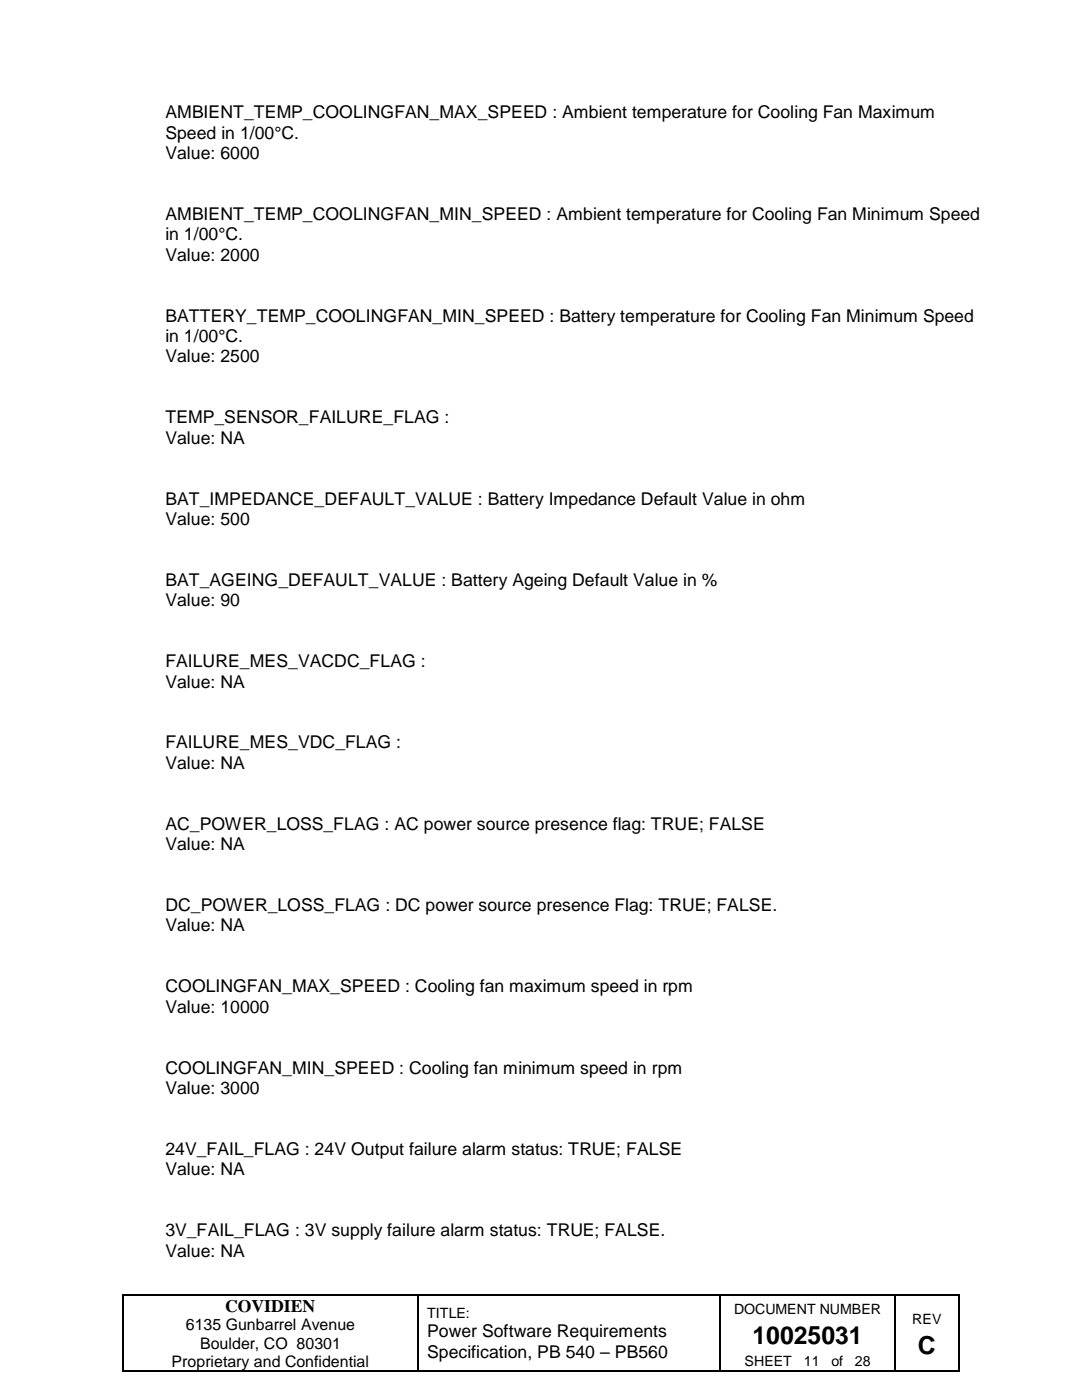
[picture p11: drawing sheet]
<svg xmlns="http://www.w3.org/2000/svg" width="216mm" height="279mm" viewBox="0 0 216 279" stroke-linecap="round" stroke-linejoin="round" font-family="sans-serif">
<defs><g id="words">
<g font-size="4.9">
<text x="150.2" y="268.1">10025031</text>
<text x="183.2" y="270.1">C</text>
</g>
<g font-size="3.5">
<text x="33" y="23.6">AMBIENT_TEMP_COOLINGFAN_MAX_SPEED : Ambient temperature for Cooling Fan Maximum</text>
<text x="33" y="27.7">Speed in 1/00°C.</text>
<text x="33" y="31.7">Value: 6000</text>
<text x="33" y="43.9">AMBIENT_TEMP_COOLINGFAN_MIN_SPEED : Ambient temperature for Cooling Fan Minimum Speed</text>
<text x="33" y="48">in 1/00°C.</text>
<text x="33" y="52">Value: 2000</text>
<text x="33" y="64.2">BATTERY_TEMP_COOLINGFAN_MIN_SPEED : Battery temperature for Cooling Fan Minimum Speed</text>
<text x="33" y="68.2">in 1/00°C.</text>
<text x="33" y="72.3">Value: 2500</text>
<text x="33" y="84.5">TEMP_SENSOR_FAILURE_FLAG :</text>
<text x="33" y="88.5">Value: NA</text>
<text x="33" y="100.7">BAT_IMPEDANCE_DEFAULT_VALUE : Battery Impedance Default Value in ohm</text>
<text x="33" y="104.7">Value: 500</text>
<text x="33" y="116.9">BAT_AGEING_DEFAULT_VALUE : Battery Ageing Default Value in %</text>
<text x="33" y="121">Value: 90</text>
<text x="33" y="133.1">FAILURE_MES_VACDC_FLAG :</text>
<text x="33" y="137.2">Value: NA</text>
<text x="33" y="149.4">FAILURE_MES_VDC_FLAG :</text>
<text x="33" y="153.4">Value: NA</text>
<text x="33" y="165.6">AC_POWER_LOSS_FLAG : AC power source presence flag: TRUE; FALSE</text>
<text x="33" y="169.7">Value: NA</text>
<text x="33" y="181.8">DC_POWER_LOSS_FLAG : DC power source presence Flag: TRUE; FALSE.</text>
<text x="33" y="185.9">Value: NA</text>
<text x="33" y="198">COOLINGFAN_MAX_SPEED : Cooling fan maximum speed in rpm</text>
<text x="33" y="202.1">Value: 10000</text>
<text x="33" y="214.3">COOLINGFAN_MIN_SPEED : Cooling fan minimum speed in rpm</text>
<text x="33" y="218.3">Value: 3000</text>
<text x="33" y="230.5">24V_FAIL_FLAG : 24V Output failure alarm status: TRUE; FALSE</text>
<text x="33" y="234.6">Value: NA</text>
<text x="33" y="246.7">3V_FAIL_FLAG : 3V supply failure alarm status: TRUE; FALSE.</text>
<text x="33" y="250.8">Value: NA</text>
<text x="44.9" y="261.8">COVIDIEN</text>
<text x="85.3" y="266.9">Power Software Requirements</text>
<text x="85.3" y="270.9">Specification, PB 540 – PB560</text>
</g>
<g font-size="3.2">
<text x="37.1" y="265.5">6135 Gunbarrel Avenue</text>
<text x="39.9" y="269.2">Boulder, CO 80301</text>
<text x="34.2" y="272.8">Proprietary and Confidential</text>
</g>
<g font-size="2.8">
<text x="85.3" y="263">TITLE:</text>
<text x="146.5" y="262.2">DOCUMENT NUMBER</text>
<text x="182" y="264.2">REV</text>
<text x="148.6" y="272.5">SHEET</text>
<text x="160.4" y="272.5">11</text>
<text x="165.9" y="272.5">of</text>
<text x="170.6" y="272.5">28</text>
</g>
</g></defs>
<path d="M24.5 258.2h.2v.3h-.2zM83.2 258.2h.3v.3h-.3zM143.6 258.2h.2v.3h-.2zM178.5 258.2h.2v.3h-.2zM191.2 258.2h.2v.3h-.2zM24.5 273.5h.2v.3h-.2zM83.2 273.5h.3v.3h-.3zM143.6 273.5h.2v.3h-.2zM178.5 273.5h.2v.3h-.2zM191.2 273.5h.2v.3h-.2z" fill="#000"/>
<g fill="none" stroke="#000" stroke-width=".25">
<path d="M24.6 258.5v15M24.7 258.4h58.5M83.4 258.5v15M83.5 258.4h60.1M143.7 258.5v15M143.8 258.4h34.7M178.6 258.5v15M178.7 258.4h12.5M191.3 258.5v15M24.7 273.6h58.5M83.5 273.6h60.1M143.8 273.6h34.7"/>
<path d="M178.7 273.6h12.5"/>
</g>
<use href="#words"/>
</svg>
